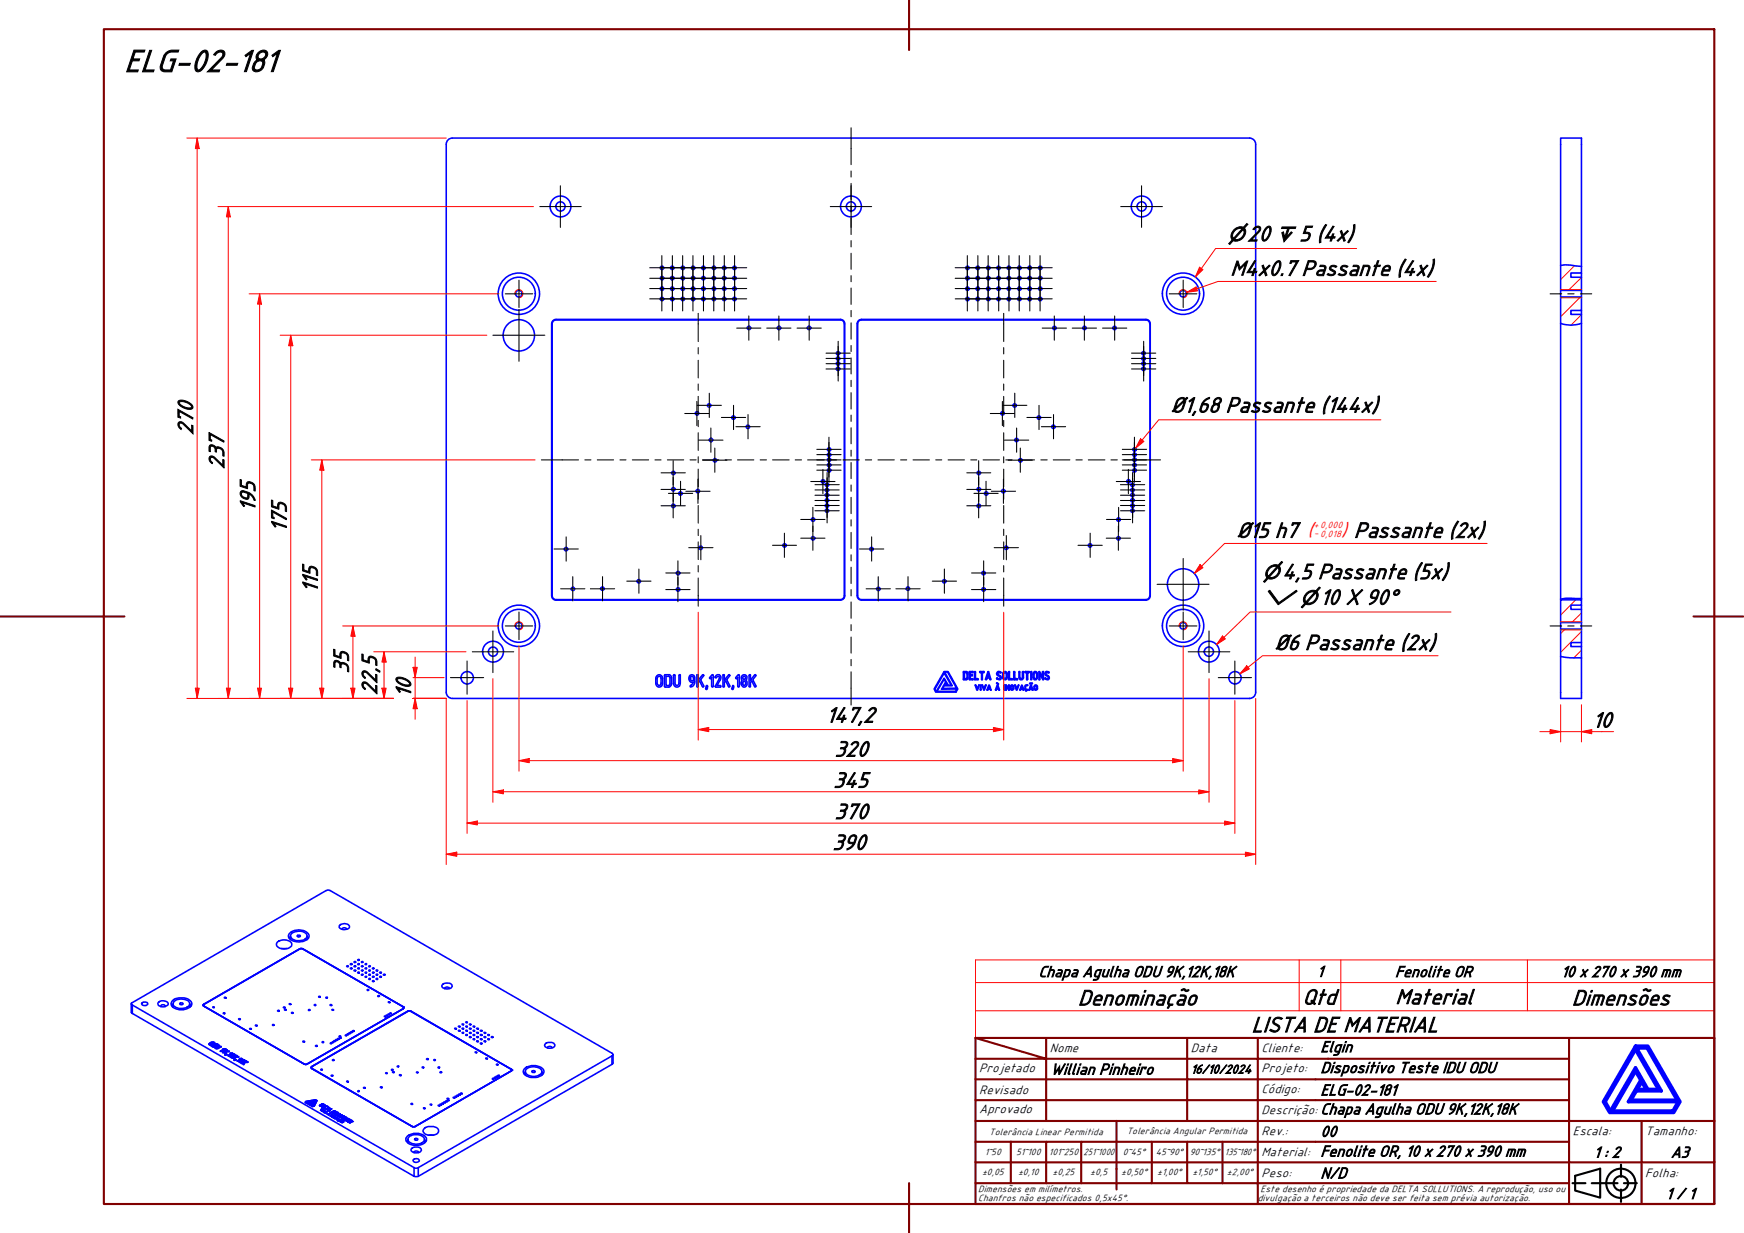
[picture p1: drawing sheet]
<svg xmlns="http://www.w3.org/2000/svg" width="420mm" height="297mm" viewBox="0 0 420 297" stroke-linecap="round" stroke-linejoin="round" font-family="sans-serif">
<defs><g id="words">
<text font-size="8.1" x="30" y="17.2">ELG-02-181</text>
<g font-size="5.6">
<text x="300.5" y="58">2</text>
<text x="303.2" y="58">0</text>
<text x="313" y="58">5 (4x)</text>
<text x="296.4" y="66.3">M4</text>
<text x="302.9" y="66.3">x0.7 Passante (4x)</text>
<text x="282.1" y="99.3">Ø1,68 Pas</text>
<text x="303.7" y="99.3">sante (144x)</text>
<text x="46.4" y="104.8" transform="rotate(-90 46.4 104.8)">270</text>
<text x="53.9" y="113" transform="rotate(-90 53.9 113)">237</text>
<text x="61.4" y="123.3" transform="rotate(-90 61.4 123.3)">195</text>
<text x="69" y="128.3" transform="rotate(-90 69 128.3)">175</text>
<text x="76.5" y="142.9" transform="rotate(-90 76.5 142.9)">115</text>
<text x="308.9" y="139.4">4,5 Passante (5x)</text>
<text x="318" y="145.6">10 X 90°</text>
<text x="307.1" y="156.5">Ø6 Passante (2x)</text>
<text x="83.9" y="162.3" transform="rotate(-90 83.9 162.3)">35</text>
<text x="90.7" y="167.4" transform="rotate(-90 90.7 167.4)">22,5</text>
<text x="98.9" y="168.1" transform="rotate(-90 98.9 168.1)">10</text>
<text x="199" y="174">147,2</text>
<text x="383.7" y="175.2">10</text>
<text x="201" y="182.2">320</text>
<text x="200.7" y="189.7">345</text>
<text x="201" y="197.2">370</text>
<text x="200.5" y="204.6">390</text>
<text x="259.7" y="242.1">Denominação</text>
<text x="313.8" y="241.9">Qtd</text>
<text x="336.2" y="241.9">Material</text>
<text x="378.7" y="242.1">Dimensões</text>
<text x="301.6" y="248.6">LISTA DE MATERIAL</text>
</g>
<g font-size="5.6" fill="#020000">
<text x="298" y="129.5">Ø1</text>
<text x="303" y="129.5">5 h7</text>
<text x="326.2" y="129.5">Passante (2x)</text>
</g>
<g font-size="4.9" fill="#f00">
<text x="315" y="129.2">(</text>
<text x="323.1" y="129.2">)</text>
</g>
<g font-size="4.8">
<text x="295.8" y="58">⌀</text>
<text x="307.4" y="58">↧</text>
<text x="304.2" y="139.4">⌀</text>
<text x="304.2" y="145.6">⌵ ⌀</text>
</g>
<g font-size="4">
<text x="250.2" y="235.3">Chapa Agulha ODU 9K,12K,18K</text>
<text x="317.3" y="235.3">1</text>
<text x="336.1" y="235.3">Fenolite OR</text>
<text x="376.1" y="235.3">10 x 270 x 390 mm</text>
<text x="318.1" y="253.4">Elgin</text>
<text x="253.1" y="258.8">Willian Pinheiro</text>
<text x="318.1" y="263.8">ELG-02-181</text>
<text x="318.1" y="258.4">Dispositivo Teste IDU ODU</text>
<text x="318.1" y="268.4">Chapa Agulha ODU 9K,12K,18K</text>
<text x="318.1" y="273.8">00</text>
<text x="318.1" y="278.6">Fenolite OR, 10 x 270 x 390 mm</text>
<text x="384" y="278.8">1 : 2</text>
<text x="402.5" y="278.8">A3</text>
<text x="318.1" y="283.8">N/D</text>
<text x="401.4" y="288.8">1 / 1</text>
</g>
<g font-size="3.2">
<text x="252.9" y="253.5">Nome</text>
<text x="286.9" y="253.5">Data</text>
<text x="303.9" y="253.5">Cliente:</text>
<text x="235.9" y="263.6">Revisado</text>
<text x="235.9" y="258.2">Projetado</text>
<text x="286.9" y="258.6">16/10/2024</text>
<text x="303.9" y="263.3">Código:</text>
<text x="303.9" y="258.2">Projeto:</text>
<text x="235.9" y="268.2">Aprovado</text>
<text x="303.9" y="268.5">Descrição:</text>
<text x="303.9" y="273.5">Rev.:</text>
<text x="378.9" y="273.5">Escala:</text>
<text x="396.4" y="273.5">Tamanho:</text>
<text x="303.9" y="278.6">Material:</text>
<text x="303.9" y="283.6">Peso:</text>
<text x="396.4" y="283.6">Folha:</text>
</g>
<g font-size="2.4" fill="#f00">
<text x="316.5" y="129.2">-0,018</text>
<text x="316.5" y="127.1">+0,000</text>
</g>
<g font-size="2.4">
<text x="238.3" y="273.4">Tolerância Linear Permitida</text>
<text x="271.5" y="273.2">Tolerância Angular Permitida</text>
<text x="237.3" y="278.3">1~50</text>
<text x="244.8" y="278.3">51~100</text>
<text x="252.7" y="278.3">101~250</text>
<text x="261" y="278.3">251~1000</text>
<text x="270.5" y="278.3">0~45°</text>
<text x="278.4" y="278.3">45~90°</text>
<text x="286.6" y="278.3">90~135°</text>
<text x="295.1" y="278.3">135~180°</text>
<text x="235.6" y="287.1">Dimensões em milímetros.</text>
<text x="236.6" y="283.1">±0,05</text>
<text x="245.3" y="283.1">±0,10</text>
<text x="253.6" y="283.1">±0,25</text>
<text x="262.6" y="283.1">±0,5</text>
<text x="270.1" y="283.1">±0,50°</text>
<text x="278.8" y="283.1">±1,00°</text>
<text x="287.3" y="283.1">±1,50°</text>
<text x="295.6" y="283.1">±2,00°</text>
<text x="303.7" y="287.1">Este desenho é propriedade da DELTA SOLLUTIONS. A reprodução, uso ou</text>
<text x="235.6" y="289.2">Chanfros não especificados 0,5x45°.</text>
<text x="303" y="289.2">divulgação a terceiros não deve ser feita sem prévia autorização.</text>
</g>
</g></defs>
<!-- layer: Hatch (ABNT) -->
<path d="M376.2 71.6l-.2 .3M379.3 64l-3.3 3.4M380.7 71.6l-4.7 4.7M381 66.9l-3.2 3.1M381 75.8l-2.5 2.5M377.1 151.6l-1.1 1M379.6 144.5l-3.6 3.7M381 156.6l-1.8 1.9M381 152.1l-5 5M381 147.7l-2.3 2.3" fill="none" stroke="#f00" stroke-width=".24"/>
<!-- layer: Visible (ABNT) -->
<path d="M248.3 165.1h.2l.3 1.2-.2-.3h-.4l-.3 .2zM248.3 165.3l.2 .5h-.3z" fill="none" stroke="#00f" stroke-width=".38"/>
<circle cx="247.9" cy="166.2" r=".19" fill="#00f"/>
<g fill="none" stroke="#00f" stroke-width=".38">
<path d="M132.9 78v65.5a1.05 1.05 0 0 0 1.1 1.1M133 78v65.5a.92 .92 0 0 0 1 .9M134 76.9a1.05 1.05 0 0 0-1.1 1.1M134 77.1a.92 .92 0 0 0-1 .9M134 76.9h68.5a1.05 1.05 0 0 1 1 1.1M134 77.1h68.5a.92 .92 0 0 1 .9 .9M203.4 78v65.5a.92 .92 0 0 1-.9 .9h-68.5M203.5 78v65.5a1.05 1.05 0 0 1-1 1.1h-68.5M206.5 78v65.5a1.05 1.05 0 0 0 1 1.1M206.6 78v65.5a.92 .92 0 0 0 .9 .9M207.5 76.9a1.05 1.05 0 0 0-1 1.1M207.5 77.1a.92 .92 0 0 0-.9 .9"/>
<path d="M207.6 77.1h68.5a.92 .92 0 0 1 .9 .9M207.6 76.9h68.5a1.05 1.05 0 0 1 1 1.1M277.1 78v65.5M277.1 78v65.5a1.05 1.05 0 0 1-1 1.1h-68.5M277 143.5a.92 .92 0 0 1-.9 .9h-68.5M158.2 162.8a.81 .81 0 0 1 1-.2 .81 .81 0 0 1 .4 .8v1.2a.83 .83 0 0 1-.8 .9 .83 .83 0 0 1-.8-.9v-1.2zM158.5 163.1l.5-.2 .3 .3v1.4a.48 .48 0 0 1-.5 .6 .48 .48 0 0 1-.5-.6v-1.2zM160.1 162.5h1a.76 .76 0 0 1 .7 .8l-.1 1.7-.3 .5h-1.1l-.2-.2zM160.5 162.9h.7l.2 .2v1.8l-.3 .2h-.6zM162.3 162.5h.3v.2v1.9a.48 .48 0 0 0 .5 .6 .48 .48 0 0 0 .5-.6v-2.1h.3v2.1a.83 .83 0 0 1-.8 .9 .83 .83 0 0 1-.9-.9zM166.2 162.7a.73 .73 0 0 1 .8-.1 .73 .73 0 0 1 .4 .7 1.71 1.71 0 0 1-1 2.2l-.2-.2 .8-.9a.99 .99 0 0 1-1-.6 .99 .99 0 0 1 .2-1.1zM166.4 163h.5l.2 1-.7-.1z"/>
<path d="M167.9 162.5h.3v1.4l1-1.3 .3-.1v.4l-.7 .9 .7 1.4v.3l-.3-.1-.7-1.4-.3 .4v1.1h-.3zM170.2 165.2l.1-.1a.71 .71 0 0 1-.1 1l-.2-.2zM171.5 162.6l.3-.1v.2v2.6l-.2 .2-.2-.2v-2.2l-.3 .4-.2-.2zM172.6 162.7a.73 .73 0 0 1 .9 .1 .73 .73 0 0 1 0 1l-.8 1.3h.8l.2 .4h-1.4l1.1-2.2-.3-.4-.8 .4v-.2zM174.2 162.5h.3v1.4l1-1.3 .3-.1v.4l-.7 .9 .7 1.4v.3l-.3-.1-.7-1.4-.3 .4v1.1h-.3zM176.5 165.2l.1-.1a.58 .58 0 0 1-.1 1l-.2-.2zM177.8 162.6l.3-.1v.2v2.6l-.2 .2-.2-.2v-2.2l-.3 .4-.2-.2zM178.8 162.7a.73 .73 0 0 1 1.1 .1 .73 .73 0 0 1-.2 1.1 1 1 0 0 1-.4 1.6l-.7-.5v-.5l.2-.6a.77 .77 0 0 1 0-1.2zM179.1 164.1a.55 .55 0 0 1 .6 .5 .55 .55 0 0 1-.4 .5 .66 .66 0 0 1-.2-1zM180.5 162.5h.3v1.4l1-1.3 .3-.1v.4l-.7 .9 .7 1.4-.2 .3-.8-1.5-.3 .4v1.1l-.3-.2zM227.5 162.2l1.7 2.9h-.7l-1-1.7-1.9 3.2-.4-.6zM227.5 163.6l.3 .7-1 1.7h3.8l-.3 .5h-4.6z"/>
<path d="M227.5 161.8h.9l2.4 4.2-.5 .7h-4.9l-.4-.7zM227.6 161.9h.7l2.1 3.9h-3.3l.4-.6h1.9zM227.9 164.5l.4 .6h-.7zM232.1 161.8h.8l.3 .3v1.3l-.3 .4h-.8zM232.3 162l.6 .1v1.3l-.6 .1zM233.6 161.8h.8l-.1 .2h-.6v.5h.6v.3h-.6v.7h.6l.1 .3-.9-.2zM234.8 161.8l.2 .1v1.6h.6v.3l-.8-.2zM236 161.8h1.1v.2h-.4v1.8h-.2v-1.8h-.5zM238 161.8h.2l.5 2h-.2l-.1-.5h-.6l-.2 .5-.2-.2zM238.1 162.2l.2 .9h-.4zM241.9 161.8a.54 .54 0 0 1 .7 .6v.8a.54 .54 0 0 1-.5 .6 .54 .54 0 0 1-.5-.6v-1zM241.9 162.1h.4l.1 1.1a.32 .32 0 0 1-.3 .3 .32 .32 0 0 1-.3-.3z"/>
<path d="M243 161.8h.2v1.7h.6l.1 .3-.9-.2zM245.5 161.8h.2v1.4a.32 .32 0 0 0 .3 .3 .32 .32 0 0 0 .3-.3l.1-1.4h.2v1.4a.54 .54 0 0 1-.6 .6 .54 .54 0 0 1-.5-.6z"/>
<circle cx="179.3" cy="163.3" r=".37"/>
</g>
<circle cx="237.4" cy="163.6" r=".19" fill="#00f"/>
<path d="M236.2 165.1l.1-.1v1.3zM240.3 161.9l.6-.1 .3 .2-.8 .1-.1 .2 .7 .5a.51 .51 0 0 1 .1 .7 .51 .51 0 0 1-.6 .2l-.3-.1v-.2a.5 .5 0 0 0 .8-.3l-.7-.4a.5 .5 0 0 1 0-.8zM244.2 161.8l.3 .1v1.6h.5l.1 .3h-.9zM247 161.8l1 .1-.4 .1-.1 1.8h-.2v-1.8h-.3zM248.3 161.8h.2v2h-.2zM251.8 161.9l.7-.1 .2 .2v.1l-.5-.1-.2 .3 .5 .5a.5 .5 0 0 1 .3 .6 .5 .5 0 0 1-.5 .4l-.6-.4 .1-.1 .4 .2 .3-.1v-.4l-.5-.3a.56 .56 0 0 1-.2-.8z" fill="none" stroke="#00f" stroke-width=".38"/>
<circle cx="237.8" cy="166.2" r=".19" fill="#00f"/>
<path d="M238.2 165.1h.2l.3 1.2-.2-.3h-.4l-.1 .2h-.2zM238.3 165.3l.1 .5h-.3zM249.2 162.1h.4l.1 1.1a.32 .32 0 0 1-.3 .3 .32 .32 0 0 1-.3-.3zM249.2 161.8a.6 .6 0 0 1 .8 .6v.8a.57 .57 0 0 1-.6 .6 .57 .57 0 0 1-.5-.6 1.43 1.43 0 0 1 .3-1.4z" fill="none" stroke="#00f" stroke-width=".38"/>
<circle cx="239.8" cy="166.2" r=".19" fill="#00f"/>
<path d="M234.9 165l.2 .1 .4 .9 .4-1-.4 1.3zM236.6 165l.4 1 .4-.9 .2-.1-.6 1.3zM240.1 164.6l.4 .2zM240.2 165.1h.2l.3 1.2-.2-.3h-.4l-.1 .2h-.2zM240.3 165.3l.2 .5h-.3zM242.3 165l.7 .9v-.8l.1-.1v1.3l-.7-1v.9h-.1zM250.3 161.8h.2l.6 1.4v-1.3l.3-.1v2l-.2-.1-.7-1.4v1.5h-.2z" fill="none" stroke="#00f" stroke-width=".38"/>
<circle cx="245.7" cy="166.2" r=".19" fill="#00f"/>
<g fill="none" stroke="#00f" stroke-width=".38">
<path d="M107.5 34.8v132a1.49 1.49 0 0 0 1.5 1.5h192.1a1.49 1.49 0 0 0 1.4-1.5v-132M107.5 34.8a1.49 1.49 0 0 1 1.5-1.5h192a1.49 1.49 0 0 1 1.5 1.5M376 63.9v6.1h5v-3.2h-2.5v-1h2.5v-1.6M376 77.9v-6.3h5v3.2h-2.5v.9h2.5v2.2M376 63.9a8.4 8.4 0 0 1 3.6 .2l1.4 .1M376 77.9a7.3 7.3 0 0 0 5 0M376 63.9v-30.6h5v30.9M376 70v1.6M376 77.9v66.6M381 65.8v1M381 70v1.6M381 74.8v.9"/>
<path d="M381 77.9v66.6M376 151.6h5v3.2h-2.5v1h2.5v2.7M376 144.5h5v1.3h-2.5v1h2.5v3.2h-5zM376 158.2l2.3 .3h2.7M376 150v18.3h5v-9.8M381 144.2l-3.7-.1-1.3 .2M381 145.8v1M381 150v1.6M381 154.8v1M241.9 165.1l.2-.1-.1 1.3zM243.6 165.2l.2-.1 .2 .3v.5l-.2 .2-.2-.2zM243.6 165h.4l.2 .3v.6a.41 .41 0 0 1-.4 .4 .41 .41 0 0 1-.4-.4v-.6z"/>
<path d="M244.5 165l.2 .1 .3 .9 .4-1-.4 1.3zM246.1 165.1l.6 1.1-.1 .1-.2-.3h-.5l-.1 .3-.1-.1zM246.2 165.3l.2 .5h-.4zM247 165.1h.6l-.5 .2v.7l.5 .2-.4 .3-.2-.6zM248.1 164.6h.6l-.2 .2h-.4zM249.4 165h.3l.2 .3v.6a.41 .41 0 0 1-.4 .4 .41 .41 0 0 1-.4-.4v-.5zM249.4 165.2l.2-.1 .2 .3v.5l-.2 .2-.3-.2zM82 270.2h.1M82.2 270l-.3 .1h.1M82.3 269.9l-.6 .2"/>
<circle cx="135" cy="49.7" r="1.11"/>
<circle cx="135" cy="49.7" r="2.51"/>
<circle cx="205" cy="49.7" r="1.11"/>
<circle cx="205" cy="49.7" r="2.51"/>
<circle cx="275.1" cy="49.7" r="1.11"/>
<circle cx="275.1" cy="49.7" r="2.51"/>
<circle cx="125" cy="70.8" r="4"/>
<circle cx="125" cy="70.8" r=".79"/>
<circle cx="125" cy="70.8" r="5"/>
<circle cx="159.5" cy="69.6" r=".41"/>
<circle cx="159.5" cy="72" r=".41"/>
<circle cx="159.5" cy="67" r=".41"/>
<circle cx="159.5" cy="64.5" r=".41"/>
<circle cx="162" cy="67" r=".41"/>
<circle cx="162" cy="64.5" r=".41"/>
<circle cx="162" cy="72" r=".41"/>
<circle cx="162" cy="69.6" r=".41"/>
<circle cx="164.5" cy="72" r=".41"/>
<circle cx="164.5" cy="67" r=".41"/>
<circle cx="164.5" cy="64.5" r=".41"/>
<circle cx="164.5" cy="69.6" r=".41"/>
<circle cx="167" cy="67" r=".41"/>
<circle cx="167" cy="64.5" r=".41"/>
<circle cx="167" cy="72" r=".41"/>
<circle cx="167" cy="69.6" r=".41"/>
<circle cx="169.4" cy="64.5" r=".41"/>
<circle cx="169.4" cy="69.6" r=".41"/>
<circle cx="169.4" cy="72" r=".41"/>
<circle cx="169.4" cy="67" r=".41"/>
<circle cx="172" cy="69.6" r=".41"/>
<circle cx="172" cy="72" r=".41"/>
<circle cx="172" cy="67" r=".41"/>
<circle cx="172" cy="64.5" r=".41"/>
<circle cx="174.5" cy="69.6" r=".41"/>
<circle cx="174.5" cy="67" r=".41"/>
<circle cx="174.5" cy="64.5" r=".41"/>
<circle cx="174.5" cy="72" r=".41"/>
<circle cx="176.9" cy="69.6" r=".41"/>
<circle cx="176.9" cy="72" r=".41"/>
<circle cx="176.9" cy="64.5" r=".41"/>
<circle cx="176.9" cy="67" r=".41"/>
<circle cx="180.4" cy="79" r=".41"/>
<circle cx="187.7" cy="79" r=".41"/>
<circle cx="194.9" cy="79" r=".41"/>
<circle cx="233.1" cy="69.6" r=".41"/>
<circle cx="233.1" cy="67" r=".41"/>
<circle cx="233.1" cy="72" r=".41"/>
<circle cx="233.1" cy="64.5" r=".41"/>
<circle cx="235.6" cy="69.6" r=".41"/>
<circle cx="235.6" cy="72" r=".41"/>
<circle cx="235.6" cy="64.5" r=".41"/>
<circle cx="235.6" cy="67" r=".41"/>
<circle cx="238.1" cy="64.5" r=".41"/>
<circle cx="238.1" cy="69.6" r=".41"/>
<circle cx="238.1" cy="67" r=".41"/>
<circle cx="238.1" cy="72" r=".41"/>
<circle cx="240.6" cy="67" r=".41"/>
<circle cx="240.6" cy="64.5" r=".41"/>
<circle cx="240.6" cy="72" r=".41"/>
<circle cx="240.6" cy="69.6" r=".41"/>
<circle cx="243" cy="67" r=".41"/>
<circle cx="243" cy="64.5" r=".41"/>
<circle cx="243" cy="69.6" r=".41"/>
<circle cx="243" cy="72" r=".41"/>
<circle cx="245.6" cy="69.6" r=".41"/>
<circle cx="245.6" cy="67" r=".41"/>
<circle cx="245.6" cy="72" r=".41"/>
<circle cx="245.6" cy="64.5" r=".41"/>
<circle cx="248.1" cy="67" r=".41"/>
<circle cx="248.1" cy="64.5" r=".41"/>
<circle cx="248.1" cy="72" r=".41"/>
<circle cx="248.1" cy="69.6" r=".41"/>
<circle cx="250.6" cy="69.6" r=".41"/>
<circle cx="250.6" cy="67" r=".41"/>
<circle cx="250.6" cy="72" r=".41"/>
<circle cx="250.6" cy="64.5" r=".41"/>
<circle cx="254" cy="79" r=".41"/>
<circle cx="261.3" cy="79" r=".41"/>
<circle cx="268.5" cy="79" r=".41"/>
<circle cx="285" cy="70.8" r="4"/>
<circle cx="285" cy="70.8" r=".79"/>
<circle cx="285" cy="70.8" r="5"/>
<circle cx="125" cy="80.8" r="3.8"/>
<circle cx="167.9" cy="99.6" r=".41"/>
<circle cx="170.8" cy="97.7" r=".41"/>
<circle cx="201.9" cy="87.6" r=".41"/>
<circle cx="201.9" cy="86.4" r=".41"/>
<circle cx="201.9" cy="88.9" r=".41"/>
<circle cx="201.9" cy="85.1" r=".41"/>
<circle cx="241.5" cy="99.6" r=".41"/>
<circle cx="244.4" cy="97.7" r=".41"/>
<circle cx="275.5" cy="88.9" r=".41"/>
<circle cx="275.5" cy="85.1" r=".41"/>
<circle cx="275.5" cy="86.4" r=".41"/>
<circle cx="275.5" cy="87.6" r=".41"/>
<circle cx="162.2" cy="113.9" r=".41"/>
<circle cx="162.2" cy="117.9" r=".41"/>
<circle cx="163.9" cy="118.9" r=".41"/>
<circle cx="168.1" cy="118.3" r=".41"/>
<circle cx="171.3" cy="106" r=".41"/>
<circle cx="172.2" cy="110.9" r=".41"/>
<circle cx="176.7" cy="100.6" r=".41"/>
<circle cx="180.2" cy="102.8" r=".41"/>
<circle cx="198.3" cy="116" r=".41"/>
<circle cx="199.2" cy="118.1" r=".41"/>
<circle cx="199.2" cy="119.3" r=".41"/>
<circle cx="199.2" cy="116.8" r=".41"/>
<circle cx="199.7" cy="112" r=".41"/>
<circle cx="199.7" cy="110.8" r=".41"/>
<circle cx="199.7" cy="109.6" r=".41"/>
<circle cx="199.7" cy="108.3" r=".41"/>
<circle cx="199.7" cy="113.3" r=".41"/>
<circle cx="235.8" cy="117.9" r=".41"/>
<circle cx="235.8" cy="113.9" r=".41"/>
<circle cx="237.6" cy="118.9" r=".41"/>
<circle cx="241.7" cy="118.3" r=".41"/>
<circle cx="244.9" cy="106" r=".41"/>
<circle cx="245.8" cy="110.9" r=".41"/>
<circle cx="250.3" cy="100.6" r=".41"/>
<circle cx="253.8" cy="102.8" r=".41"/>
<circle cx="271.9" cy="116" r=".41"/>
<circle cx="272.8" cy="116.8" r=".41"/>
<circle cx="272.8" cy="119.3" r=".41"/>
<circle cx="272.8" cy="118.1" r=".41"/>
<circle cx="273.3" cy="113.3" r=".41"/>
<circle cx="273.3" cy="108.3" r=".41"/>
<circle cx="273.3" cy="112" r=".41"/>
<circle cx="273.3" cy="109.6" r=".41"/>
<circle cx="273.3" cy="110.8" r=".41"/>
<circle cx="136.4" cy="132.3" r=".41"/>
<circle cx="162.2" cy="121.9" r=".41"/>
<circle cx="163.4" cy="138.1" r=".41"/>
<circle cx="168.8" cy="132" r=".41"/>
<circle cx="189" cy="131.4" r=".41"/>
<circle cx="195.9" cy="125.2" r=".41"/>
<circle cx="195.9" cy="129.7" r=".41"/>
<circle cx="199.2" cy="120.5" r=".41"/>
<circle cx="199.2" cy="123" r=".41"/>
<circle cx="199.2" cy="121.8" r=".41"/>
<circle cx="210" cy="132.3" r=".41"/>
<circle cx="235.8" cy="121.9" r=".41"/>
<circle cx="237" cy="138.1" r=".41"/>
<circle cx="242.4" cy="132" r=".41"/>
<circle cx="262.6" cy="131.4" r=".41"/>
<circle cx="269.5" cy="129.7" r=".41"/>
<circle cx="269.5" cy="125.2" r=".41"/>
<circle cx="272.8" cy="123" r=".41"/>
<circle cx="272.8" cy="120.5" r=".41"/>
<circle cx="272.8" cy="121.8" r=".41"/>
<circle cx="118.8" cy="157" r="1.11"/>
<circle cx="118.8" cy="157" r="2.51"/>
<circle cx="125" cy="150.8" r="4"/>
<circle cx="125" cy="150.8" r=".79"/>
<circle cx="125" cy="150.8" r="5"/>
<circle cx="138" cy="141.9" r=".41"/>
<circle cx="145.1" cy="141.8" r=".41"/>
<circle cx="153.9" cy="140" r=".41"/>
<circle cx="163.4" cy="142" r=".41"/>
<circle cx="211.6" cy="141.9" r=".41"/>
<circle cx="218.7" cy="141.8" r=".41"/>
<circle cx="227.5" cy="140" r=".41"/>
<circle cx="237" cy="142" r=".41"/>
<circle cx="285" cy="150.8" r="4"/>
<circle cx="285" cy="150.8" r=".79"/>
<circle cx="285" cy="140.8" r="3.8"/>
<circle cx="285" cy="150.8" r="5"/>
<circle cx="291.2" cy="157" r="1.11"/>
<circle cx="291.2" cy="157" r="2.51"/>
<circle cx="112.6" cy="163.3" r="1.49"/>
<circle cx="297.5" cy="163.3" r="1.49"/>
</g>
<!-- layer: Visible Narrow (ABNT) -->
<path d="M124 70.9a.98 .98 0 0 1 .8-1.1 .98 .98 0 0 1 1.2 .8 .98 .98 0 0 1-.8 1.1M284.1 70.9a.98 .98 0 0 1 .7-1.1 .98 .98 0 0 1 1.2 .8 .98 .98 0 0 1-.8 1.1M376 69.8h5M376 71.7h5M124 150.9a.98 .98 0 0 1 .8-1.1 .98 .98 0 0 1 1.2 .8 .98 .98 0 0 1-.8 1.1M284.1 150.9a.98 .98 0 0 1 .7-1.1 .98 .98 0 0 1 1.2 .8 .98 .98 0 0 1-.8 1.1M376 151.8h5M376 149.8h5" fill="none" stroke="#f00" stroke-width=".24"/>
<!-- layer: Visible (ABNT) -->
<circle cx="81.9" cy="270.1" r=".19" fill="#00f"/>
<path d="M81.7 270.1l.6-.2-.3 .3M82.2 270l-.2 .1" fill="none" stroke="#00f" stroke-width=".38"/>
<circle cx="82" cy="270.2" r=".19" fill="#00f"/>
<path d="M81.7 270.1h.3M82 270.2h.1M82.2 270l-.3 .1" fill="none" stroke="#00f" stroke-width=".38"/>
<circle cx="81.7" cy="270.1" r=".19" fill="#00f"/>
<path d="M52.3 251.6v.3l-.8 .4-.6-.3M81.7 270.1h.1" fill="none" stroke="#00f" stroke-width=".38"/>
<circle cx="52.3" cy="251.6" r=".19" fill="#00f"/>
<path d="M51.2 252l.2 .1M51.4 252.1h.2h-.2M51.9 251.4h.1M51.9 251.5l-.7 .5 .2 .1M52 251.4l.3 .2zM52.3 251.6l.1 .1" fill="none" stroke="#00f" stroke-width=".38"/>
<circle cx="51.9" cy="251.4" r=".19" fill="#00f"/>
<path d="M50.9 252l1-.6zM50.9 252h.1M51.9 251.4h.1M51.9 251.5l.2 .3" fill="none" stroke="#00f" stroke-width=".38"/>
<circle cx="52.1" cy="251.8" r=".19" fill="#00f"/>
<path d="M51 251.2l-.5 .4M51.4 251.3l-.6 .4-.3-.1M51.6 252.1l.5-.3-.5 .3M51.6 251.3l-.5-.2-.8 .5M52.2 251.8h-.1" fill="none" stroke="#00f" stroke-width=".38"/>
<circle cx="50.5" cy="251.6" r=".19" fill="#00f"/>
<path d="M50.5 251.6h.4" fill="none" stroke="#00f" stroke-width=".38"/>
<circle cx="50.9" cy="251.6" r=".19" fill="#00f"/>
<path d="M50.5 251.4l-.2 .2 .2 .2h.4l.5-.4" fill="none" stroke="#00f" stroke-width=".38"/>
<circle cx="50.5" cy="251.4" r=".19" fill="#00f"/>
<path d="M51 251.2h.4l-.1 .2M51.3 251.4l-.4 .2M51.5 251.1h-.5l-.5 .3" fill="none" stroke="#00f" stroke-width=".38"/>
<circle cx="51.5" cy="251.1" r=".19" fill="#00f"/>
<path d="M51.5 251.1l.1 .2-.2 .1M52.1 252.3l-.1 .2" fill="none" stroke="#00f" stroke-width=".38"/>
<circle cx="52.1" cy="252.5" r=".19" fill="#00f"/>
<path d="M52.6 251.8h.2M52.6 251.8l-.7 .5 .7-.4M52.6 251.8v.1M52.8 251.8l-.7 .5M52.8 251.8l-.2 .1M53.1 252.1h.1M53.2 252.1l-.8 .6-.5-.1-.1-.2 .1-.1-.1 .2M53.2 252.1h.1" fill="none" stroke="#00f" stroke-width=".38"/>
<circle cx="53.1" cy="252.1" r=".19" fill="#00f"/>
<g fill="none" stroke="#00f" stroke-width=".38">
<path d="M52.1 252.5h.4zM52.5 252.5l.6-.4zM53.1 252.1h.1M54.5 254l-.3 .1M75 257.2l.1 .2M75.1 257l-.2 .2M75.1 257l-.2 .2 .2 .2 24.2 14M75.1 257.4l24.2 14M75.1 257.4l-.1-.1 .1-.3 23.2-13.4h.5l24.4 14M98.2 243.6h.8l24.2 14M98.2 243.6l-23.1 13.4M98.2 243.6h.8"/>
<path d="M123.2 257.6l.2 .2M123.2 258l-23.2 13.4M123.2 257.6l.1 .2-.1 .2M123.2 257.6l.2 .2-.2 .2M123.3 257.8l-.1 .2M99.3 271.4h.7"/>
</g>
<circle cx="54.2" cy="254.1" r=".19" fill="#00f"/>
<path d="M54.5 254l-.3 .2" fill="none" stroke="#00f" stroke-width=".38"/>
<circle cx="54.2" cy="254.1" r=".19" fill="#00f"/>
<g fill="none" stroke="#00f" stroke-width=".38">
<path d="M54.5 254h.1h-.1M54.7 254l-.5 .2M55.3 254.4h.1M55.2 254.5l.4 .2 .2-.1M55.3 254.4l1-.2zM55.8 254.7l-.3-.2 .3 .2M56.1 254h.4M56.5 254l.1 .2-.2 .2-.9 .1M56.5 254l.1 .2M73.7 265.5l1.7-.2-.2 .6M73.7 265.4l2.3-.4 .4 .2-.7 1.3-.5 .1-1.7-1zM73.7 265.6l1.6 1 .3-.1"/>
<path d="M73.7 265.6l1.6 1M73.7 265.6l1.7-.2-.1 .2M74.3 265.7l1.3 .8h-.3M74.9 265.7l.2 .1 .1-.2-.1 .2zM75.2 265.6l-.3 .1M75.3 265.5l-1 .2M75.4 265.4l-.1 .2-1 .1M75.4 265.4l-1.7 .1 2.2-.5-.5 1-.2-.1M75.9 265l-.5 1-.2-.1M76.3 265.2l-.3-.2-.5 1.1-.7-.4h-.3l1.2 .7 .6-1.2-.6 1.2-1.2-.7M76.4 265.2l-.4-.2-2.3 .4-.2 .2"/>
</g>
<circle cx="56.1" cy="254" r=".19" fill="#00f"/>
<path d="M56.1 254h.1M56 254h.1M56 254l.4 .1-.1 .1M56.1 254h.4" fill="none" stroke="#00f" stroke-width=".38"/>
<circle cx="56.3" cy="254.2" r=".19" fill="#00f"/>
<path d="M72.9 228.6h-.6l-23.2 13.4M49 242.2l.1 .2M49.1 242l23.1-13.4 .6-.1 24.4 14.1M49.1 242l-.2 .2M49.1 242h-.1l.1 .4M49.1 242.4l24.2 13.9M56.3 254.2v.1M56.4 254.2h-.1M97.2 243l-23.2 13.3-.3 .2-.4-.2M97.2 242.6l.1 .2M97.2 242.6l.1 .1-.1 .3M97.3 242.8l-.1 .2" fill="none" stroke="#00f" stroke-width=".38"/>
<circle cx="97.2" cy="242.6" r=".19" fill="#00f"/>
<path d="M72.9 228.6l24.3 14M49.1 241.9l-.1 .4 24.3 14M49.1 242l23.1-13.4 .6-.1 24.4 14.1M56.7 255.3l-.2 .1M97.2 243l-23.2 13.3-.3 .2-.4-.2M97.2 242.6l.1 .1-.1 .3M97.2 243l-23.2 13.3h-.7" fill="none" stroke="#00f" stroke-width=".38"/>
<circle cx="56.5" cy="255.4" r=".19" fill="#00f"/>
<g fill="none" stroke="#00f" stroke-width=".38">
<path d="M53.7 253.2l-.6 .1M53.7 253h.1M53.8 253l.1 .1M53.9 252.8l-.1 .2M54.2 252.9l-.3 .2M54.3 252.7l-.1 .3M54.4 252.8l-.6-.1-.3 .3M56.5 255.4h.1M56.7 255.3l-.2 .1M56.7 255.3h.1M56.8 255.3l-.3 .1M56.8 255.3h.1"/>
<path d="M56.8 255.3h-.1"/>
</g>
<circle cx="54.3" cy="252.7" r=".19" fill="#00f"/>
<path d="M54.2 253a.88 .88 0 0 1-1.1 .2" fill="none" stroke="#00f" stroke-width=".38"/>
<circle cx="53.1" cy="253.2" r=".19" fill="#00f"/>
<path d="M53.1 253.2h.1" fill="none" stroke="#00f" stroke-width=".38"/>
<circle cx="53.2" cy="253.2" r=".19" fill="#00f"/>
<path d="M53.7 252.8l-.2 .2 .2 .2h-.5M53.8 252.8h-.1M53.8 252.7h.5M53.9 252.8h.3l-.3 .3M58.7 255.3l.1 .2-.4 .2" fill="none" stroke="#00f" stroke-width=".38"/>
<circle cx="58.7" cy="255.3" r=".19" fill="#00f"/>
<path d="M58.2 255.3h.4l.2 .1" fill="none" stroke="#00f" stroke-width=".38"/>
<circle cx="58.2" cy="255.3" r=".19" fill="#00f"/>
<path d="M58.7 255.3h-.3l-.3 .2" fill="none" stroke="#00f" stroke-width=".38"/>
<circle cx="58.1" cy="255.5" r=".19" fill="#00f"/>
<path d="M58.1 255.5l-.3 .1M58.2 255.3l-.1 .1" fill="none" stroke="#00f" stroke-width=".38"/>
<circle cx="57.8" cy="255.6" r=".19" fill="#00f"/>
<path d="M57.8 255.8h.2M58.1 255.5l-.3 .1" fill="none" stroke="#00f" stroke-width=".38"/>
<circle cx="57.8" cy="255.8" r=".19" fill="#00f"/>
<path d="M57.8 255.8h.2M58 255.8h.2zM58.2 255.6v.1M58.3 255.5l.2 .1z" fill="none" stroke="#00f" stroke-width=".38"/>
<circle cx="58.5" cy="255.5" r=".19" fill="#00f"/>
<path d="M57.8 255.6h.1M57.7 255.6l-.1 .1a.44 .44 0 0 0 .4 .3 .44 .44 0 0 0 .4-.4M57.7 255.6l-.1 .2M58.6 255.4h.1" fill="none" stroke="#00f" stroke-width=".38"/>
<circle cx="58.4" cy="255.7" r=".19" fill="#00f"/>
<path d="M54.4 253.3h.7M54.6 253l-.9 .6 .7-.2-.2 .5 .2-.5M54.6 253h.1M54.6 253l-.9 .6M54.7 253l-.3 .4 .8-.1M54.7 253h-.1M54.7 253h.1M55.1 253.2l.1 .1M55.2 253.3l-.6 .1-.4 .5v-.1M58.2 255.6h-.2l-.2 .2M58.6 255.4h-.2l-.1 .2M77.9 266.1l.1 .1-.5 .3-.5-.1" fill="none" stroke="#00f" stroke-width=".38"/>
<circle cx="77.9" cy="266.1" r=".19" fill="#00f"/>
<path d="M77.7 266l-.5 .3 .1 .1-.1-.1M77.9 266.1l.1 .1" fill="none" stroke="#00f" stroke-width=".38"/>
<circle cx="77.3" cy="266.4" r=".19" fill="#00f"/>
<g fill="none" stroke="#00f" stroke-width=".38">
<path d="M54.9 254.3l.9-.5-.8 .5M55.5 253.8h.6M55.5 253.8h.6l-1 .6-.1-.2M55.5 253.8h.3M55.5 253.7v.1M77 266.4h.1M77.5 266.4h-.2h.2M77.5 266.4h.1M77.6 265.9h.1M77.6 266h.1M77.6 265.9l-.6 .4 .6-.3M77.6 265.9v.1"/>
<path d="M77.7 266l.1 .2M77.7 265.9l.2 .2zM77.8 266.2l-.3 .2M77.9 266.2l-.4 .2M78 266.4l.2-.1 .3 .1-.3-.2 .3 .2M78 266.6l.2-.1-.2-.1 .2 .2M78.1 266.2h.1"/>
</g>
<circle cx="78.1" cy="266.2" r=".19" fill="#00f"/>
<path d="M56.6 254.6h.9l-.7 .1-.4 .4M56.6 254.7l-.2 .4M56.8 254.3h.2M56.8 254.3l-.9 .6M56.8 254.3l-.9 .6 .7-.2-.2 .4M57 254.3h.1M77.5 266.6l.4 .1M77.5 266.6l.6-.4zM77.5 266.6h.1M77.7 266.6l.2 .1zM78 266.6h-.3M78.1 266.2h.1" fill="none" stroke="#00f" stroke-width=".38"/>
<circle cx="57" cy="254.3" r=".19" fill="#00f"/>
<path d="M57 254.3l-.4 .3h.9M79 266.7h.1M79.4 266.9l-.3-.2 .3 .2-.9 .4" fill="none" stroke="#00f" stroke-width=".38"/>
<circle cx="79" cy="266.7" r=".19" fill="#00f"/>
<path d="M57.7 255l.3 .1-.8 .5 1-.5M57.8 255.1h.5M57.8 255l.4 .1M58 255.1l-.9 .5M58.2 255v.1M78.5 267.3h.1M79 266.7l.1 .2-.6 .3 .6-.3M79.1 266.7l-.1 .1M81.2 268v.2" fill="none" stroke="#00f" stroke-width=".38"/>
<circle cx="81.2" cy="268" r=".19" fill="#00f"/>
<path d="M80.6 268.3h.2M80.8 268l.2-.1 .3 .2M80.8 268l-.3 .1 .3-.1M80.8 268h.1M80.8 268.3l.3-.2zM80.9 268l.3 .1M81.2 268.2l-.4 .2h-.3l-.1-.1 .1-.2-.1 .2M81.2 268h-.4" fill="none" stroke="#00f" stroke-width=".38"/>
<circle cx="80.6" cy="268.3" r=".19" fill="#00f"/>
<path d="M58.2 256.1l.1 .1 .6-.2-.3 .4M58.8 255.9l.9-.1-.6 .2-.4 .5-.1-.1M58.9 256l-.3 .4M59.1 255.6h.1M59.1 255.6l-1 .5M59.1 255.6l-.9 .5M80.5 268.3h.1M80.9 268l-.4 .3h.3" fill="none" stroke="#00f" stroke-width=".38"/>
<circle cx="59.2" cy="255.6" r=".19" fill="#00f"/>
<path d="M59.2 255.6l-.4 .3h.9M80.8 268.5v.1M81.1 268.7h.1l-.2-.2 .2 .2M81.5 268.1h.1M81.5 268.2h.1M81.5 268.1l-.7 .4 .7-.3M81.5 268.1v.1M81.5 268.1l.1 .1M81.5 268.2l-.5 .3" fill="none" stroke="#00f" stroke-width=".38"/>
<circle cx="80.8" cy="268.5" r=".19" fill="#00f"/>
<path d="M80.8 268.6l.3 .1" fill="none" stroke="#00f" stroke-width=".38"/>
<circle cx="78.7" cy="266.5" r=".19" fill="#00f"/>
<path d="M77.9 266.9l.3 .2M78.1 266.9l.2 .1M78.5 266.5h.2M78.5 266.5l-.6 .4" fill="none" stroke="#00f" stroke-width=".38"/>
<circle cx="78.7" cy="266.5" r=".19" fill="#00f"/>
<path d="M78.7 266.5l-.6 .4 .2 .1-.1 .1M81.9 269l-.1 .1M82.4 268.7h.1M82.4 268.7l-.5 .3 .5-.3M82.4 268.7l-.5 .4M82.7 268.8l-.5 .4-.4-.2 .1-.1" fill="none" stroke="#00f" stroke-width=".38"/>
<circle cx="82.7" cy="268.8" r=".19" fill="#00f"/>
<path d="M79.6 267.3l-.2 .1h-.2M82 269.1h.2M82 269.2h.2M82.2 269.1l.5-.3zM82.7 268.8h.1" fill="none" stroke="#00f" stroke-width=".38"/>
<circle cx="79.2" cy="267.6" r=".19" fill="#00f"/>
<path d="M79.4 267.5l-.2 .1M79.6 267.3l-.2 .1h-.2M79.7 267.1l.1 .1M79.7 267.1l-.8 .3" fill="none" stroke="#00f" stroke-width=".38"/>
<circle cx="79.8" cy="267.1" r=".19" fill="#00f"/>
<path d="M79.8 267.1l-.6 .5" fill="none" stroke="#00f" stroke-width=".38"/>
<circle cx="79.2" cy="267.6" r=".19" fill="#00f"/>
<path d="M78.9 267.4l.5 .1-.2 .1M79.6 267.3l-.4 .1M80.4 267.8l.1 .2M82.7 269.7h.1M83.4 269.2v.1M83.4 269.3h.1M83.4 269.2l-.7 .4 .7-.3M83.4 269.3l-.7 .4" fill="none" stroke="#00f" stroke-width=".38"/>
<circle cx="80.8" cy="267.8" r=".19" fill="#00f"/>
<g fill="none" stroke="#00f" stroke-width=".38">
<path d="M79.9 267.9h.1M79.9 267.9v.1M80 267.9l.1 .2M80 267.9v.1M80.1 268.1h.2M80.1 268h.2M80.3 267.8l.2-.2 .3 .2M80.3 268v.1M80.3 267.6v.4M80.3 267.6h.3M80.3 267.6v.1M80.4 267.8h.4"/>
<path d="M80.4 267.8l.1 .2a.31 .31 0 0 1-.3 .1 .31 .31 0 0 1-.3-.1M80.6 267.6l.2 .2M80.6 267.6v.1M84.8 270l-.4 .1"/>
</g>
<circle cx="84.4" cy="270.1" r=".19" fill="#00f"/>
<path d="M84.2 270.4h.2M84.3 270.1l.1 .3M84.5 270.4h-.1M84.8 270l-.4 .1" fill="none" stroke="#00f" stroke-width=".38"/>
<circle cx="84.2" cy="270.4" r=".19" fill="#00f"/>
<path d="M84 270.2h.1M84 270.3h.1M84 270.2v.1M84 270.3a.23 .23 0 0 0 .3 .2 .23 .23 0 0 0 .2-.3l.1 .2M84.1 270.2v.2zM84.2 270.4h.1M84.2 270.4h.2M84.5 270.1v.1" fill="none" stroke="#00f" stroke-width=".38"/>
<circle cx="84.5" cy="270.2" r=".19" fill="#00f"/>
<path d="M84.5 270.1l.4 .1M84.9 270.1h.1" fill="none" stroke="#00f" stroke-width=".38"/>
<circle cx="84.9" cy="270.2" r=".19" fill="#00f"/>
<path d="M78 267.4l-.4 .3M81.3 268.8l.4 .2-.3-.2M81.9 268.5h.1M81.9 268.5l-.6 .3M81.9 268.4h.1M82 268.5l-.6 .3 .3 .2M82 268.4v.1M82 268.5h.1M84.8 270l.1 .1M84.8 270.1l.1 .1" fill="none" stroke="#00f" stroke-width=".38"/>
<circle cx="78" cy="267.4" r=".19" fill="#00f"/>
<path d="M77.9 267.4h.1" fill="none" stroke="#00f" stroke-width=".38"/>
<circle cx="77.9" cy="267.4" r=".19" fill="#00f"/>
<path d="M77.5 267.6l.4-.2zM77.5 267.6v.1M77.9 267.4h.1" fill="none" stroke="#00f" stroke-width=".38"/>
<circle cx="77.5" cy="267.7" r=".19" fill="#00f"/>
<path d="M77.5 267.7h.1M82.8 269l.4 .2M83 269.1l-.6 .4" fill="none" stroke="#00f" stroke-width=".38"/>
<circle cx="83.2" cy="269.2" r=".19" fill="#00f"/>
<path d="M82.9 269l.1 .1-.6 .4" fill="none" stroke="#00f" stroke-width=".38"/>
<circle cx="82.9" cy="269" r=".19" fill="#00f"/>
<g fill="none" stroke="#00f" stroke-width=".38">
<path d="M78.1 268h.1M78.4 268h.1M78.6 267.9l-.1 .2 .1-.2-.2 .1v.1l-.3-.1M78.7 267.8l-.6 .2M78.7 267.9l-.6 .1M78.7 267.8l-.3 .3M82.9 269l.3 .2-.1-.1-.7 .4M83.1 269.8l.1 .1M83.2 269.8h.2M83.2 269.8v.1M83.4 269.8l-.2 .1M83.4 269.5l-.2 .3"/>
<path d="M83.8 269.6l-.4 .2M83.9 269.5l-.4-.1-.5 .3"/>
</g>
<circle cx="83.4" cy="269.8" r=".19" fill="#00f"/>
<path d="M83.1 269.6l-.1 .2 .2 .1 .6-.2M83.1 269.6v.1M83.4 269.5h.4l-.4 .3M83.8 269.5l-.7 .1" fill="none" stroke="#00f" stroke-width=".38"/>
<circle cx="83.8" cy="269.5" r=".19" fill="#00f"/>
<path d="M83.8 269.5v.2" fill="none" stroke="#00f" stroke-width=".38"/>
<circle cx="78.9" cy="268.4" r=".19" fill="#00f"/>
<path d="M78.9 268.4v.1" fill="none" stroke="#00f" stroke-width=".38"/>
<circle cx="78.9" cy="268.4" r=".19" fill="#00f"/>
<path d="M78.9 268.5h.3M79.3 268.3l-.2 .1" fill="none" stroke="#00f" stroke-width=".38"/>
<circle cx="79.1" cy="268.6" r=".19" fill="#00f"/>
<path d="M79.2 268.5l-.1-.1 .1 .1M79.3 268.3l-.1 .2zM79.4 268.3l-.5 .1 .5-.1M79.4 268.3l-.3 .3M84.5 269.9l-.6 .2" fill="none" stroke="#00f" stroke-width=".38"/>
<circle cx="84.1" cy="269.7" r=".19" fill="#00f"/>
<path d="M84 269.8l-.2 .4M84.1 269.7l-.7 .4" fill="none" stroke="#00f" stroke-width=".38"/>
<circle cx="84.5" cy="269.9" r=".19" fill="#00f"/>
<path d="M84.5 269.9l-.6 .2 .2-.4-.7 .3" fill="none" stroke="#00f" stroke-width=".38"/>
<circle cx="84.5" cy="269.9" r=".19" fill="#00f"/>
<path d="M83.4 270.1l.6-.3-.2 .4M84.5 269.9l-.7 .3" fill="none" stroke="#00f" stroke-width=".38"/>
<circle cx="79.5" cy="268.3" r=".19" fill="#00f"/>
<path d="M79.6 268.2l-.1 .1" fill="none" stroke="#00f" stroke-width=".38"/>
<circle cx="79.6" cy="268.1" r=".19" fill="#00f"/>
<path d="M79.5 268.1h.1" fill="none" stroke="#00f" stroke-width=".38"/>
<circle cx="79.5" cy="268.1" r=".19" fill="#00f"/>
<path d="M77.6 267.2l-.4 .3M77.9 267.4h-.6M79.6 268.1l-.1 .2" fill="none" stroke="#00f" stroke-width=".38"/>
<circle cx="77.5" cy="267.2" r=".19" fill="#00f"/>
<path d="M77.8 267.3h.1M77.9 267.3v.1M77.9 267.3l-.6 .2 .2-.3h.1l-.3 .2h.5M80.1 268.8l-.2 .3 .2-.3-.4 .1M80.4 268.8l-.5 .3" fill="none" stroke="#00f" stroke-width=".38"/>
<circle cx="80.4" cy="268.8" r=".19" fill="#00f"/>
<path d="M80.3 268.8h.1" fill="none" stroke="#00f" stroke-width=".38"/>
<circle cx="80.3" cy="268.8" r=".19" fill="#00f"/>
<path d="M80 269l.3-.2zM80.1 268.7h.1l-.2 .3M80.1 268.7h.1M80.1 268.7l-.4 .2 .4-.2M80.3 268.8h.1" fill="none" stroke="#00f" stroke-width=".38"/>
<circle cx="79.7" cy="268.9" r=".19" fill="#00f"/>
<path d="M78 267.5l-.1 .3M78.1 267.5h.1M78.4 267.7l-.5 .1" fill="none" stroke="#00f" stroke-width=".38"/>
<circle cx="78.1" cy="267.5" r=".19" fill="#00f"/>
<path d="M78 267.5h.1" fill="none" stroke="#00f" stroke-width=".38"/>
<circle cx="78.4" cy="267.7" r=".19" fill="#00f"/>
<path d="M78.1 267.5l-.2 .3 .5-.1" fill="none" stroke="#00f" stroke-width=".38"/>
<circle cx="78.1" cy="267.5" r=".19" fill="#00f"/>
<path d="M78.1 267.5l-.2 .3M78.4 267.7l-.5 .1" fill="none" stroke="#00f" stroke-width=".38"/>
<circle cx="80.9" cy="269.6" r=".19" fill="#00f"/>
<path d="M80.9 269.6l.4 .1-.1 .1 .1-.1M81.4 269.5l-.2 .1" fill="none" stroke="#00f" stroke-width=".38"/>
<circle cx="81.2" cy="269.8" r=".19" fill="#00f"/>
<path d="M79.6 268.8h.1M79.9 268.6l-.3 .2M79.9 268.6l.1 .1M81.3 269.7l-.1-.1 .1 .1M81.4 269.5l-.1 .2zM81.5 269.5l-.6 .1 .6-.1M81.5 269.5l-.3 .3" fill="none" stroke="#00f" stroke-width=".38"/>
<circle cx="80" cy="268.6" r=".19" fill="#00f"/>
<path d="M80 268.6l-.4 .2M81.7 269.7h.2M81.7 269.7h.3M82 269.7h.1" fill="none" stroke="#00f" stroke-width=".38"/>
<circle cx="81.7" cy="269.7" r=".19" fill="#00f"/>
<path d="M81.4 269.8l.3-.1zM81.4 269.8v.1M81.7 269.7h.2" fill="none" stroke="#00f" stroke-width=".38"/>
<circle cx="81.4" cy="269.9" r=".19" fill="#00f"/>
<path d="M80.3 269.2h.1M80.5 269l-.2 .2M80.6 269.1l-.3 .1M80.7 269.1l-.3-.1-.3 .2M81.3 269.9h.1M81.3 269.9l.3 .1M81.4 269.8v.1M81.6 270h.1M81.7 269.7l-.2 .2" fill="none" stroke="#00f" stroke-width=".38"/>
<circle cx="80.3" cy="269.2" r=".19" fill="#00f"/>
<path d="M80.3 269.2h.2" fill="none" stroke="#00f" stroke-width=".38"/>
<circle cx="80.5" cy="269.2" r=".19" fill="#00f"/>
<path d="M80.2 269l-.1 .2 .3 .1 .2-.1M80.2 269v.1M80.5 269h.1l-.1 .2M80.6 269h-.4" fill="none" stroke="#00f" stroke-width=".38"/>
<circle cx="80.6" cy="269" r=".19" fill="#00f"/>
<path d="M80.6 269v.2M80.8 269.2l-.2 .3M80.9 269.2h.1M81.2 269.3l-.5 .1M82.3 269.7h.1M82.3 269.8l.2 .1M82.4 269.7v.2zM82.4 269.7v.1M82.4 269.9h.1zM82.4 269.8v.1" fill="none" stroke="#00f" stroke-width=".38"/>
<circle cx="80.9" cy="269.2" r=".19" fill="#00f"/>
<path d="M80.8 269.2h.1M81.2 269.3v.1" fill="none" stroke="#00f" stroke-width=".38"/>
<circle cx="81.2" cy="269.3" r=".19" fill="#00f"/>
<path d="M80.9 269.2l-.3 .2M81.2 269.4l-.6 .1" fill="none" stroke="#00f" stroke-width=".38"/>
<circle cx="80.9" cy="269.1" r=".19" fill="#00f"/>
<path d="M80.9 269.2l-.2 .2 .5-.1M82.3 270.4h.2M82.4 270.1h.3M82.4 270.2h.3M82.4 270.1l-.2 .1h.2M82.4 270.1v.1M82.5 270.2h.1M82.6 270.2l-.1 .2zM82.7 270.1l-.2 .3-.3-.1M82.7 270.2h.1M82.7 270.1v.1M82.7 270.2l-.1 .1" fill="none" stroke="#00f" stroke-width=".38"/>
<circle cx="82.3" cy="270.4" r=".19" fill="#00f"/>
<path d="M52.2 251.7v.1M82.2 270.3l.1 .1M82.5 270.2l-.3 .1 .3 .1" fill="none" stroke="#00f" stroke-width=".38"/>
<circle cx="50.5" cy="251.6" r=".19" fill="#00f"/>
<path d="M51.4 251.3h.1M52 252.4v.1" fill="none" stroke="#00f" stroke-width=".38"/>
<circle cx="123.3" cy="257.8" r=".19" fill="#00f"/>
<path d="M75 257.2h.1" fill="none" stroke="#00f" stroke-width=".38"/>
<g fill="#00f">
<circle cx="56.4" cy="254.2" r=".19"/>
<circle cx="49" cy="242.2" r=".19"/>
</g>
<path d="M97.3 242.7v.1" fill="none" stroke="#00f" stroke-width=".38"/>
<circle cx="53.7" cy="253" r=".19" fill="#00f"/>
<path d="M54.2 252.8v.1" fill="none" stroke="#00f" stroke-width=".38"/>
<g fill="#00f">
<circle cx="58.2" cy="255.7" r=".19"/>
<circle cx="58.6" cy="255.4" r=".19"/>
<circle cx="57.8" cy="255.8" r=".19"/>
</g>
<path d="M58.3 255.4v.1M77.9 266.1v.1" fill="none" stroke="#00f" stroke-width=".38"/>
<g fill="#00f">
<circle cx="81.2" cy="268.1" r=".19"/>
<circle cx="80.5" cy="268.3" r=".19"/>
</g>
<path d="M81.9 269v.1" fill="none" stroke="#00f" stroke-width=".38"/>
<circle cx="80.4" cy="267.8" r=".19" fill="#00f"/>
<path d="M80.3 268h.1" fill="none" stroke="#00f" stroke-width=".38"/>
<circle cx="84.5" cy="270.4" r=".19" fill="#00f"/>
<path d="M83.1 269.7v.1M83.8 269.5v.1M84.5 270.1v.1" fill="none" stroke="#00f" stroke-width=".38"/>
<g fill="#00f">
<circle cx="81.5" cy="269.9" r=".19"/>
<circle cx="80.3" cy="269.2" r=".19"/>
</g>
<path d="M80.6 269v.1" fill="none" stroke="#00f" stroke-width=".38"/>
<g fill="#00f">
<circle cx="82.7" cy="270.2" r=".19"/>
<circle cx="82.2" cy="270.3" r=".19"/>
</g>
<g fill="none" stroke="#00f" stroke-width=".38">
<path d="M66.9 226.9a2.41 2.41 0 0 1 3.4 .5 1.58 1.58 0 0 1-2 1.2 1.25 1.25 0 0 1-1.6-1.4zM67.8 228.5h1.3M69.9 224.7a3.3 3.3 0 0 1 4.5 .5 1.66 1.66 0 0 1-1.9 1.7 2.82 2.82 0 0 1-3-1.1 .95 .95 0 0 1 .4-1.1zM70 225.7l-.3 .3M70 225.5v.9M70.2 225a2.78 2.78 0 0 1 3.7 .2 1.34 1.34 0 0 1-1.6 1.4 1.88 1.88 0 0 1-2.3-1.1zM71.7 225.3l.6 .1a.35 .35 0 0 1-.3 .3 .35 .35 0 0 1-.4-.3zM74 225.7l.3 .3M74 225.5v.9M81.9 222.9a1.5 1.5 0 0 1 2.3 .4 1.48 1.48 0 0 1-2.5 0zM82.4 223.9a.56 .56 0 0 1 .6-.4 .56 .56 0 0 1 .5 .4M83.5 232.8l.2-.2 .2 .2-.1 .1z"/>
<path d="M84.4 233.3l.2-.1 .2 .1-.2 .1zM84.4 232.3l.2-.2 .2 .2-.2 .1zM85.3 232.8l.2-.2 .2 .2-.2 .1zM85.3 233.7l.4 .1-.3 .1zM85.3 231.7l.4 .1-.3 .1zM86.2 231.3l.4-.1-.2 .2zM86.2 234.3l.4-.1-.2 .2zM86.2 233.3l.3-.1 .1 .1zM86.2 232.3l.3-.2 .1 .2zM87.1 234.8l.3-.1-.1 .2zM87.1 233.8l.3-.1-.1 .2zM87.1 232.8l.3-.1-.1 .2z"/>
<path d="M87.1 231.8l.3-.1-.1 .2zM87.9 235.3h.4l-.1 .1zM87.9 233.3l.4-.1-.1 .2zM87.9 232.3l.4-.1-.1 .2zM88 234.2l.3 .1-.2 .1zM88.5 238.4l.3 .1-.2 .1zM88.9 234.7l.3 .1-.3 .1zM89 235.7l.2 .1v.2l-.4-.1zM89 233.7l.2 .1-.3 .1zM89 232.6l.2 .2-.3 .1zM89.7 236.3l.2-.1 .2 .2zM89.7 234.3l.4-.1-.2 .2z"/>
<path d="M89.7 233.3l.4-.1-.2 .2zM89.9 235.2l.2 .1-.3 .1zM90.6 235.8h.4l-.3 .2zM90.6 234.7l.4 .1-.3 .1zM90.6 233.7l.4 .1-.3 .1zM91 240l.2-.2 .2 .2-.2 .1zM91.4 235.3h.5l-.2 .1zM91.5 234.2l.4 .1-.3 .1zM92.4 234.7l.4 .1-.3 .1zM106.6 237.2a1.5 1.5 0 0 1 2.4 .4 1.54 1.54 0 0 1-2.6-.1zM107.1 238.2a.66 .66 0 0 1 1.2-.2l-.1 .2M31.6 241.8v2.1l.3 .2"/>
<path d="M31.9 242.1l-.3-.2 .1-.3 46.8-27 .7-.2 68.2 39.3 .3 .3-.3 .4M31.9 242.1v2M31.9 242.1l67.9 39.2M31.9 244.1l67.9 39.3M34.2 241.6a.97 .97 0 0 1 1.4 .3 .77 .77 0 0 1-.8 .4 .77 .77 0 0 1-.6-.7zM38.2 241.5a1.7 1.7 0 0 1 2.3 .2 1.1 1.1 0 0 1-1.4 .9l-.9-.4-.2-.3zM38.7 242.5a.55 .55 0 0 1 .6-.5 .55 .55 0 0 1 .5 .5M41.6 241a3.3 3.3 0 0 1 4.6 .5 1.23 1.23 0 0 1-1.1 1.5 3.4 3.4 0 0 1-3.7-.6 .95 .95 0 0 1 .2-1.4zM41.7 242l-.4 .3M41.7 241.8v.9M41.9 241.3a2.7 2.7 0 0 1 3.7 .2l.1 .2a1.82 1.82 0 0 1-2.1 1.2l-1.2-.2a.85 .85 0 0 1-.5-1.4zM43.3 241.7l.3-.1 .5 .1a.39 .39 0 0 1-.4 .4 .39 .39 0 0 1-.4-.4z"/>
<path d="M45.7 242l.3 .3M45.7 241.8v.9M51.2 242.6l.4 .1zM53.8 244l.4 .1-.4 .1zM57.5 245.5h.4l-.2 .2zM60.1 247.8l.5 .1zM61.5 247l.5 .1-.2 .1zM65.7 246.9h.3l-.2 .2zM66.9 243.5l.3-.1v.2zM68.5 243.3l.2-.2 .3 .2-.2 .1zM69.7 241.8l.4 .1-.3 .1zM70.3 243.9l.3 .1-.4 .1z"/>
<path d="M73 250.9h.4l-.2 .2zM74.4 243.3h.3l-.3 .1zM75.7 242.1l.4-.1-.1 .2zM76.1 251.9l.3 .1-.3 .1zM76.8 240.1h.4l-.2 .2zM77.4 257.5l.3 .2-.4 .1zM77.7 250.9l.3 .2-.3 .1zM78.5 240.3h.4l-.2 .2zM79.6 251.3h.3l-.1 .1zM79.8 259.1h.4l-.3 .2zM79.9 243.3h.5zM80 251.1l.4-.1-.2 .2z"/>
<path d="M80.1 255.4l.4-.1-.2 .2zM80.5 250.7l.3 .1-.3 .1zM80.9 250.4l.4 .2-.3 .1zM81.3 250.2l.4 .1-.3 .1zM81.7 249.7l.2-.2 .2 .2-.2 .1zM81.7 250h.5l-.2 .2zM83.2 249.4h.4l-.2 .1zM83.6 249.1l.4 .1-.3 .1zM84 248.9l.5-.1-.2 .2zM84.5 248.7l.4-.1-.2 .2zM84.9 248.4l.4-.1-.1 .2zM92.6 244.8l.4 .1z"/>
<path d="M93 258.4l.3 .2h-.3zM93.1 244.5l.3 .2h-.3zM93.5 244.3l.4 .1zM93.6 241.3l.4 .2h-.3zM94 244l.3 .1-.3 .1zM94.4 257.6l.3 .1-.3 .2zM94.6 258.2l.4 .1-.2 .1zM95.8 256.8l.3 .1-.3 .1zM96.3 258.9h.3v.2h-.3zM100.4 258.2l.3 .2h-.3zM101.7 257l.4 .2h-.4zM102.7 255.1h.5l-.1 .2z"/>
<path d="M104.6 255.3l.3 .1h-.4zM105.6 257l.3 .2-.2 .1zM106 258.2l.4 .1-.3 .1zM109.6 247.7l.4 .1-.3 .1zM110.4 248.3l.3-.1 .1 .2zM110.4 247.3l.3-.1 .1 .2zM111.3 248.8h.4l-.1 .2zM111.4 247.7l.3 .1-.3 .1zM111.4 246.7l.3 .1-.3 .1zM112.2 248.3h.4zM112.2 246.2l.4 .1zM112.3 249.2l.3 .2h-.4z"/>
<path d="M112.3 247.2l.3 .1-.3 .1zM113.1 249.8l.4 .1-.2 .1zM113.1 248.8h.4l-.2 .2zM113.1 247.8h.4zM113.1 246.7l.4 .1zM114 249.3l.4 .1-.2 .1zM114 248.3h.4zM114 250.2l.4 .2h-.4zM114 247.2l.4 .1-.4 .1zM114.5 253.4l.4 .1-.3 .1zM114.8 248.8h.5l-.2 .2zM114.9 250.7l.4 .2h-.4z"/>
<path d="M114.9 249.7l.4 .2h-.4zM114.9 247.7l.4 .1-.4 .1zM115.7 250.3l.4 .1-.1 .1zM115.7 249.3l.4 .1-.1 .1zM115.7 248.3h.4zM115.8 251.3l.3 .1-.3 .1zM116.6 248.8h.4l-.2 .2zM116.6 250.7l.4 .2h-.4zM116.6 249.7l.4 .2h-.4zM117 254.9h.3l.1 .2h-.4zM117.5 250.2l.4 .2h-.4zM117.5 249.2l.4 .2h-.4z"/>
<path d="M118.4 249.8l.4 .1-.2 .1zM118.6 259.8l.4 .1-.3 .1zM119.1 259.6h.3l-.3 .2zM119.4 259.4l.5-.1-.2 .2zM119.6 256.4l.4 .1-.3 .1zM120 259.1h.3l-.3 .2zM126.5 257.4a3.3 3.3 0 0 1 4.5 .5 1.23 1.23 0 0 1-1.1 1.4 2.82 2.82 0 0 1-3.9-1.1zM126.6 258.3l-.4 .4M126.6 258.2v.8M126.7 257.6a2.78 2.78 0 0 1 3.8 .2 1.41 1.41 0 0 1-1.7 1.5 1.67 1.67 0 0 1-2.2-1.4zM128.1 258l.4-.1 .4 .1a.39 .39 0 0 1-.4 .4 .39 .39 0 0 1-.4-.4zM130.6 258.3l.3 .4"/>
<path d="M130.6 258.2v.8M131.4 251.4a1.84 1.84 0 0 1 2.1 .1 .62 .62 0 0 1 0 .7 .62 .62 0 0 1-.6 .3 1.12 1.12 0 0 1-1.6-.9zM131.9 252.5a.57 .57 0 0 1 .5-.4 .57 .57 0 0 1 .6 .4M147.4 254.4v2M147.4 254.4l-46.6 26.9M147.4 256.4l-46.6 27M147.7 254v2.1l-.3 .3M83.5 260.5l.2-.1 .2 .2zM86.2 262.9l.4-.1-.2 .2zM91.6 261.9l.2-.1 .3 .2zM98.2 273.7a3.3 3.3 0 0 1 4.5 .5 1.74 1.74 0 0 1-1.9 1.7 2.44 2.44 0 0 1-3-1.4v-.3zM98.3 274.6l-.4 .4"/>
<path d="M98.3 274.5v.8M98.7 273.7a2.62 2.62 0 0 1 3.5 .7 1.69 1.69 0 0 1-2.1 1.2 1.45 1.45 0 0 1-1.8-1.4zM99.2 276.7a1.5 1.5 0 0 1 2.3 .4 1.54 1.54 0 0 1-2.5-.1zM99.6 279.4a.78 .78 0 0 1 .8-.3 .78 .78 0 0 1 .6 .7 .78 .78 0 0 1-.9 .2 .78 .78 0 0 1-.5-.6zM99.8 277.7l-.1-.2a.66 .66 0 0 1 1.1 .2M100 274.3l.6 .1a.4 .4 0 0 1-.3 .3 .4 .4 0 0 1-.4-.3zM102 266.9l.4 .1-.2 .1zM102.2 271.8a2.75 2.75 0 0 1 3.4 .3l.1 .2a1.53 1.53 0 0 1-2.1 1.2 1.19 1.19 0 0 1-1.6-1.4zM102.3 274.6l.3 .4M102.3 274.5v.8M103.2 273.5h1.3M103.7 266l.3 .1-.3 .1z"/>
<path d="M105.6 266.2l.4 .2h-.3zM106 266l.4 .1-.3 .1zM106.5 265.7l.4 .2h-.3zM106.9 265.5l.4 .1-.3 .1zM107.4 265.2l.4 .2h-.4zM107.8 264.6l.3 .1-.3 .1zM107.8 265l.1-.1 .3 .2zM109.2 264.3l.4 .2h-.3zM109.7 264.1l.3 .1-.3 .1zM110.1 263.8l.4 .2h-.3zM110.6 263.6l.3 .1-.3 .1zM110.9 263.4h.5z"/>
<path d="M99.8 281.3l.1 .1 .9-.1M99.8 283.4h1M99.8 281.3v2.1M100.8 281.3v2.1"/>
<circle cx="54.2" cy="240.4" r=".2"/>
<circle cx="68.5" cy="242.8" r=".2"/>
<circle cx="79.7" cy="242.2" r=".2"/>
<circle cx="87.8" cy="262.1" r=".2"/>
<circle cx="99.2" cy="266" r=".2"/>
</g>
<path d="M235 236.7h178v-5.4h-178v12.2M313 231.3v12.2M323 231.3v12.2M368 231.3v12.2M413 236.7v6.8h-178M235 243.5v6.5h178v-6.5" fill="none" stroke="#f00" stroke-width=".24"/>
<!-- layer: Borda A3/A4 (ABNT) -->
<g fill="none" stroke="#800000" stroke-width=".51">
<path d="M25 7h388v283.1h-388zM219 0v12.1M0 148.5h30M408 148.5h12M235 250l17 5.1h-17M235 250h178v40.1h-178zM252 255.1h34v4.9h17M252 255.1v15M252 250v5.1M286 250v5.1h17v4.9M303 250v5.1h75M378 250v20.1h-143"/>
<path d="M235 260h51v10.1M235 275.1h17M243.5 275.1v9.9M260.5 275.1h-8.5v9.9M269 270.1v16.5M277.5 275.1v9.9h-42.5M286 275.1v9.9h8.5M294.5 275.1v9.9M303 275.1h-42.5v9.9M303 260v5h-68M303 275.1v9.9h75M303 260h75"/>
<path d="M303 275.1h75M378 265h-75v10.1M395.5 270.1v9.9h17.5M413 270.1h-35v9.9h17.5v10.1M219 285v12M235 280h143v10.1M277.5 285h8.5M294.5 285h8.5v5.1"/>
</g>
<path d="M394 258l1.3 2.2-3 5.2h12l-1.3 2.2h-14.5zM394 252.8l5.5 9.6h-2.5l-3-5.2-6 10.4-1.3-2.2zM394 252h3l7.7 13.4-1.5 2.6h-15.4l-1.5-2.6zM394.3 252.5h2.5l7.3 12.5h-11.2l1.3-2.2h6zM395.5 260.7l1.1 1.7h-2.1z" fill="none" stroke="#00f" stroke-width=".83"/>
<!-- layer: 0 -->
<path d="M387.8 268h15.4" fill="none" stroke="#000" stroke-width=".24"/>
<g fill="none" stroke="#000" stroke-width=".51">
<path d="M378.8 285h3.2M379.5 283.3l6-1.8v7l-6-1.7zM383.5 285h6.2M390.5 280.5v3M390.5 286.6v2.9M391.2 285h3.1"/>
<circle cx="390.5" cy="285.1" r="3.5"/>
<circle cx="390.5" cy="285.1" r="1.75"/>
</g>
<path d="M47.5 165.8v2.5" fill="none" stroke="#f00" stroke-width=".24"/>
<path d="M47.1 165.8h.9l-.5 2.5z" fill="#f00"/>
<path d="M47.5 33.3v2.5M47.1 165.8h.9l-.5 2.5z" fill="none" stroke="#f00" stroke-width=".24"/>
<path d="M47.5 33.3l.5 2.5h-.9z" fill="#f00"/>
<path d="M45 33.3h62.5M47.5 33.3l.5 2.5h-.9zM47.5 35.8v130M45 168.3h49.8M99.5 168.3h8M107.5 205.8h2.5" fill="none" stroke="#f00" stroke-width=".24"/>
<path d="M107.5 205.8l2.5-.5v1z" fill="#f00"/>
<path d="M107.5 205.8l2.5-.5v1zM300 205.8h2.5" fill="none" stroke="#f00" stroke-width=".24"/>
<path d="M300 205.3l2.5 .5-2.5 .5z" fill="#f00"/>
<path d="M107.5 168.3v40M302.5 168.3v40M110 205.8h190M300 205.3l2.5 .5-2.5 .5z" fill="none" stroke="#f00" stroke-width=".24"/>
<!-- layer: Marca de centro (ISO) -->
<g fill="none" stroke="#000" stroke-width=".25">
<path d="M130 49.8h10M135 44.8v10M200 49.8h10M205 44.8v10M270 49.8h10M275 44.8v10M121.7 70.8h6.6M125 74.5v12.5M125 67.5v6.6M156.5 72h5.9M156.5 69.5h5.9M156.5 67h5.9"/>
<path d="M156.5 64.5h5.9M159.1 72h5.8M159.1 69.5h5.8M159.1 67h5.8M159.1 64.5h5.8M159.4 69.1v5.8M159.4 66.6v5.8M159.4 64.1v5.9M159.4 61.6v5.8M161.5 72h5.9M161.5 69.5h5.9M161.5 67h5.9"/>
<path d="M161.5 64.5h5.9M162 69.1v5.8M162 66.6v5.8M162 64.1v5.9M162 61.6v5.8M164 72h5.9M164 69.5h5.9M164 67h5.9M164 64.5h5.9M164.5 69.1v5.8M164.5 66.6v5.8M164.5 64.1v5.9"/>
<path d="M164.5 61.6v5.8M166.6 72h5.8M166.6 69.5h5.8M166.6 67h5.8M166.6 64.5h5.8M166.9 69.1v5.8M166.9 66.6v5.8M166.9 64.1v5.9M166.9 61.6v5.8M169 72h5.9M169 69.5h5.9M169 67h5.9"/>
<path d="M169 64.5h5.9M169.5 69.1v5.8M169.5 66.6v5.8M169.5 64.1v5.9M169.5 61.6v5.8M171.6 72h5.8M171.6 69.5h5.8M171.6 67h5.8M171.6 64.5h5.8M172 69.1v5.8M172 66.6v5.8M172 64.1v5.9"/>
<path d="M172 61.6v5.8M174.1 72h5.8M174.1 69.5h5.8M174.1 67h5.8M174.1 64.5h5.8M174.5 69.1v5.8M174.5 66.6v5.8M174.5 64.1v5.9M174.5 61.6v5.8M177 69.1v5.8M177 66.6v5.8M177 64.1v5.9"/>
<path d="M177 61.6v5.8M177.5 79h5.8M180.4 76.1v5.9M184.7 79h5.9M187.6 76.1v5.9M192 79h5.9M194.9 76.1v5.9M230.1 72h5.9M230.1 69.5h5.9M230.1 67h5.9M230.1 64.5h5.9M232.7 72h5.8"/>
<path d="M232.7 69.5h5.8M232.7 67h5.8M232.7 64.5h5.8M233 69.1v5.8M233 66.6v5.8M233 64.1v5.9M233 61.6v5.8M235.1 72h5.9M235.1 69.5h5.9M235.1 67h5.9M235.1 64.5h5.9M235.6 69.1v5.8"/>
<path d="M235.6 66.6v5.8M235.6 64.1v5.9M235.6 61.6v5.8M237.7 72h5.8M237.7 69.5h5.8M237.7 67h5.8M237.7 64.5h5.8M238.1 69.1v5.8M238.1 66.6v5.8M238.1 64.1v5.9M238.1 61.6v5.8M240.2 72h5.8"/>
<path d="M240.2 69.5h5.8M240.2 67h5.8M240.2 64.5h5.8M240.6 69.1v5.8M240.6 66.6v5.8M240.6 64.1v5.9M240.6 61.6v5.8M242.6 72h5.9M242.6 69.5h5.9M242.6 67h5.9M242.6 64.5h5.9M243.1 69.1v5.8"/>
<path d="M243.1 66.6v5.8M243.1 64.1v5.9M243.1 61.6v5.8M245.2 72h5.8M245.2 69.5h5.8M245.2 67h5.8M245.2 64.5h5.8M245.6 69.1v5.8M245.6 66.6v5.8M245.6 64.1v5.9M245.6 61.6v5.8M247.6 72h5.9"/>
<path d="M247.6 69.5h5.9M247.6 67h5.9M247.6 64.5h5.9M248.1 69.1v5.8M248.1 66.6v5.8M248.1 64.1v5.9M248.1 61.6v5.8M250.6 69.1v5.8M250.6 66.6v5.8M250.6 64.1v5.9M250.6 61.6v5.8M251.1 79h5.8"/>
<path d="M254 76.1v5.9M258.3 79h5.9M261.2 76.1v5.9M265.6 79h5.9M268.5 76.1v5.9M281.7 70.8h6.7M285.1 67.5v6.6M118.7 80.8h12.6M165 99.6h5.8M167.9 96.7v5.8M168 97.6h5.8M170.9 94.7v5.9"/>
<path d="M176.7 97.6v5.9M180.2 99.9v5.8M199 88.9h5.9M199 87.6h5.9M199 86.3h5.9M199 85.1h5.9M201.9 86v5.8M201.9 84.7v5.8M201.9 83.4v5.9M201.9 82.2v5.8M238.6 99.6h5.8M241.5 96.7v5.8"/>
<path d="M241.6 97.6h5.8M244.5 94.7v5.9M250.3 97.6v5.9M253.8 99.9v5.8M272.6 88.9h5.8M272.6 87.6h5.8M272.6 86.3h5.8M272.6 85.1h5.8M275.5 86v5.8M275.5 84.7v5.8M275.5 83.4v5.9M275.5 82.2v5.8"/>
<path d="M159.3 117.9h5.8M159.3 113.9h5.8M161 118.9h5.9M162.2 118.9v5.9M162.2 115v5.8M162.2 111v5.8M164 115.9v5.9M165.2 118.3h5.9M168.1 115.4v5.9M168.4 106h5.8M169.3 110.9h5.8M171.3 103.1v5.9"/>
<path d="M172.2 107.9v5.9M173.8 100.6h5.8M177.3 102.8h5.8M195.3 116h5.9M196.3 119.3h5.9M196.3 118h5.9M196.3 116.8h5.9M196.8 113.3h5.8M196.8 109.5h5.8M196.8 112h5.8M196.8 110.8h5.8M196.8 108.3h5.8"/>
<path d="M198.2 113.1v5.8M199.3 117.7v5.8M199.3 118.9v5.8M199.3 116.4v5.8M199.3 115.1v5.9M199.3 113.8v5.9M199.7 110.3v5.9M199.7 106.6v5.8M199.7 109.1v5.8M199.7 107.9v5.8M199.7 105.3v5.9M232.9 117.9h5.8"/>
<path d="M232.9 113.9h5.8M234.6 118.9h5.9M235.8 118.9v5.9M235.8 115v5.8M235.8 111v5.8M237.6 115.9v5.9M238.8 118.3h5.9M241.7 115.4v5.9M242 106h5.8M242.9 110.9h5.8M244.9 103.1v5.9M245.8 107.9v5.9"/>
<path d="M247.4 100.6h5.8M250.9 102.8h5.8M268.9 116h5.9M269.9 119.3h5.9M269.9 118h5.9M269.9 116.8h5.9M270.4 113.3h5.8M270.4 109.5h5.8M270.4 112h5.8M270.4 110.8h5.8M270.4 108.3h5.8M271.8 113.1v5.8"/>
<path d="M272.9 117.7v5.8M272.9 118.9v5.8M272.9 116.4v5.8M272.9 115.1v5.9M272.9 113.8v5.9M273.3 110.3v5.9M273.3 106.6v5.8M273.3 109.1v5.8M273.3 107.9v5.8M273.3 105.3v5.9M133.5 132.3h5.8M136.4 129.3v5.9"/>
<path d="M138 138.9v5.9M145.2 138.9v5.9M153.9 137.1v5.8M159.3 121.8h5.8M160.4 138h5.8M163.3 139.1v5.9M163.3 135.1v5.9M165.9 131.9h5.9M168.8 129v5.9M186.1 131.4h5.8M189 128.4v5.9M192.9 129.7h5.9"/>
<path d="M192.9 125.1h5.9M195.8 126.7v5.9M195.8 122.2v5.9M196.3 120.6h5.9M196.3 123h5.9M196.3 121.8h5.9M199.3 120.1v5.9M207.1 132.3h5.8M210 129.3v5.9M211.6 138.9v5.9M218.8 138.9v5.9M227.5 137.1v5.8"/>
<path d="M232.9 121.8h5.8M234.1 138h5.8M237 139.1v5.9M237 135.1v5.9M239.5 131.9h5.9M242.4 129v5.9M259.7 131.4h5.9M262.6 128.4v5.9M266.5 129.7h5.9M266.6 125.1h5.8M269.4 126.7v5.9M269.5 122.2v5.9"/>
<path d="M269.9 120.6h5.9M269.9 123h5.9M269.9 121.8h5.9M272.9 120.1v5.9M285.1 134.5v12.5M112.5 159.2v8M113.8 157h10M118.7 152v10M121.7 150.8h6.6M125 147.4v6.7M135.1 141.8h5.8M142.2 141.8h5.9"/>
<path d="M151 140h5.8M160.4 142h5.8M208.7 141.8h5.8M215.8 141.8h5.9M224.6 140h5.8M234.1 142h5.8M278.8 140.8h12.5M281.7 150.8h6.7M285.1 147.4v6.7M286.3 157h10M291.3 152v10M297.5 159.2v8"/>
<path d="M108.5 163.2h8M293.5 163.2h8"/>
</g>
<!-- layer: Linha de centro (ISO) -->
<g fill="none" stroke="#000" stroke-width=".25">
<path d="M205 30.8v8.9M205 41.2v1.5M205 44.2v3.9M205 49.6v1.5M205 52.6v3.9M205 58v1.5M205 61v3.9M205 66.4v1.5M205 69.4v3.9M205 74.8v1.5M205 77.8v3.9M205 83.2v1.5"/>
<path d="M205 86.2v3.9M205 91.6v1.5M205 94.6v3.9M205 100v1.5M205 103v3.9M205 108.4v1.5M205 111.4v3.9M205 116.8v1.5M205 119.8v3.9M205 125.2v1.5M205 128.3v3.8M205 133.7v1.4"/>
<path d="M205 136.6v4M205 142v1.6M205 145v4M205 150.5v1.4M205 153.5v3.8M205 158.9v1.5M205 161.8v8"/>
</g>
<path d="M289.5 136.4l-1.8 1.8" fill="none" stroke="#f00" stroke-width=".24"/>
<path d="M289.1 136l.7 .8-2.1 1.4z" fill="#f00"/>
<path d="M289.1 136l.7 .8-2.1 1.4zM358.3 130.9h-63.3l-5.5 5.5" fill="none" stroke="#f00" stroke-width=".24"/>
<path d="M112.5 198.3h2.5" fill="none" stroke="#f00" stroke-width=".24"/>
<path d="M112.5 198.3l2.5-.5v.9z" fill="#f00"/>
<path d="M112.5 198.3l2.5-.5v.9zM295 198.3h2.5" fill="none" stroke="#f00" stroke-width=".24"/>
<path d="M295 197.8l2.5 .5-2.5 .4z" fill="#f00"/>
<path d="M112.5 168.8v32M297.5 168.8v32M115 198.3h180M118.7 190.7h2.6M295 197.8l2.5 .5-2.5 .4z" fill="none" stroke="#f00" stroke-width=".24"/>
<path d="M118.7 190.7l2.6-.4v.9z" fill="#f00"/>
<path d="M118.7 190.7l2.6-.4v.9zM288.8 190.7h2.5" fill="none" stroke="#f00" stroke-width=".24"/>
<path d="M288.8 190.3l2.5 .4-2.5 .5z" fill="#f00"/>
<path d="M118.7 163.5v29.8M291.3 163.5v29.8M121.3 190.7h167.5M125 183.2h2.5M288.8 190.3l2.5 .4-2.5 .5z" fill="none" stroke="#f00" stroke-width=".24"/>
<path d="M125 183.2l2.5-.5v1.1z" fill="#f00"/>
<path d="M125 183.2l2.5-.5v1.1zM282.5 183.2h2.6" fill="none" stroke="#f00" stroke-width=".24"/>
<path d="M282.5 182.7l2.6 .5-2.6 .6z" fill="#f00"/>
<path d="M125 155.6v30.2M285.1 155.6v30.2M100 168.3v2.4M127.5 183.2h155M282.5 182.7l2.6 .5-2.6 .6z" fill="none" stroke="#f00" stroke-width=".24"/>
<path d="M100 168.3l.5 2.4h-1z" fill="#f00"/>
<path d="M100 168.3l.5 2.4h-1zM100 160.8v2.4" fill="none" stroke="#f00" stroke-width=".24"/>
<path d="M99.5 160.8h1l-.5 2.4z" fill="#f00"/>
<path d="M92.5 157v2.5M100 158.3v2.5M99.5 160.8h1l-.5 2.4zM99.5 168.3h8M99.5 163.2h7.5M100 163.2v5.1M100 170.7v2.6" fill="none" stroke="#f00" stroke-width=".24"/>
<path d="M92.5 157l.5 2.5h-1z" fill="#f00"/>
<path d="M92.5 157l.5 2.5h-1zM92.5 165.8v2.5" fill="none" stroke="#f00" stroke-width=".24"/>
<path d="M92 165.8h1l-.5 2.5z" fill="#f00"/>
<path d="M85 150.8v2.5M90 157h22.3M92.5 159.5v6.3M90 168.3h4.8M92 165.8h1l-.5 2.5zM99.5 168.3h8" fill="none" stroke="#f00" stroke-width=".24"/>
<path d="M85 150.8l.5 2.5h-1z" fill="#f00"/>
<path d="M85 150.8l.5 2.5h-1zM85 165.8v2.5" fill="none" stroke="#f00" stroke-width=".24"/>
<path d="M84.5 165.8h1l-.5 2.5z" fill="#f00"/>
<path d="M82.5 150.8h37.7M85 153.3v12.5M82.5 168.3h12.3M84.5 165.8h1l-.5 2.5zM99.5 168.3h8M168.2 175.8h2.6" fill="none" stroke="#f00" stroke-width=".24"/>
<!-- layer: Linha de centro (ISO) -->
<g fill="none" stroke="#000" stroke-width=".25">
<path d="M168.2 75.5v6.8M241.8 75.5v6.8M168.2 83.7v1.6M168.2 86.8v4.2M168.2 92.5v1.5M168.2 95.5v4.2M241.8 83.7v1.6M241.8 86.8v4.2M241.8 92.5v1.5M241.8 95.5v4.2M130.4 110.8h9M140.9 110.8h1.5"/>
<path d="M143.9 110.8h3.9M149.4 110.8h1.4M152.3 110.8h4M157.8 110.8h1.5M160.8 110.8h3.9M166.2 110.8h1.5M168.2 101.3v1.5M168.2 104.3v4.2M168.2 110v1.5M168.2 113v4.3M168.2 118.8v1.5M169.2 110.8h4"/>
<path d="M174.7 110.8h1.5M177.7 110.8h3.9M183.1 110.8h1.6M186.1 110.8h4M191.6 110.8h1.5M194.6 110.8h4M200 110.8h1.5M203.1 110.8h3.9M208.5 110.8h1.5M211.5 110.8h4M217 110.8h1.4M220 110.8h3.9"/>
<path d="M225.4 110.8h1.5M228.4 110.8h3.9M233.9 110.8h1.4M236.9 110.8h3.9M241.8 101.3v1.5M241.8 104.3v4.2M241.8 110v1.5M241.8 113v4.3M241.8 118.8v1.5M242.3 110.8h1.5M245.3 110.8h3.9M250.8 110.8h1.5"/>
<path d="M253.7 110.8h4M259.2 110.8h1.5M262.2 110.8h4M267.7 110.8h1.5M270.7 110.8h8.9M168.2 121.8v4.2M168.2 127.5v1.5M168.2 130.5v4.3M168.2 136.3v1.5M168.2 139.2v6.8M241.8 121.8v4.2M241.8 127.5v1.5"/>
<path d="M241.8 130.5v4.3M241.8 136.3v1.5M241.8 139.2v6.8"/>
</g>
<path d="M168.2 175.8l2.6-.6v1.1z" fill="#f00"/>
<path d="M168.2 175.8l2.6-.6v1.1zM239.3 175.8h2.5" fill="none" stroke="#f00" stroke-width=".24"/>
<path d="M239.3 175.2l2.5 .6-2.5 .5z" fill="#f00"/>
<path d="M168.2 147.5v30.8M241.8 147.5v30.8M77.5 165.8v2.5M170.8 175.8h68.5M239.3 175.2l2.5 .6-2.5 .5z" fill="none" stroke="#f00" stroke-width=".24"/>
<path d="M77 165.8h1l-.5 2.5z" fill="#f00"/>
<path d="M77.5 110.8v2.5M77 165.8h1l-.5 2.5z" fill="none" stroke="#f00" stroke-width=".24"/>
<path d="M77.5 110.8l.5 2.5h-1z" fill="#f00"/>
<path d="M75 110.8h53.9M77.5 110.8l.5 2.5h-1zM77.5 113.3v52.5M70 165.8v2.5M75 168.3h19.8M99.5 168.3h8" fill="none" stroke="#f00" stroke-width=".24"/>
<path d="M69.5 165.8h1l-.5 2.5z" fill="#f00"/>
<path d="M70 80.8v2.5M69.5 165.8h1l-.5 2.5z" fill="none" stroke="#f00" stroke-width=".24"/>
<path d="M70 80.8l.5 2.5h-1z" fill="#f00"/>
<path d="M67.5 80.8h49.8M70 80.8l.5 2.5h-1zM70 83.3v82.5M62.5 165.8v2.5M67.5 168.3h27.3M99.5 168.3h8" fill="none" stroke="#f00" stroke-width=".24"/>
<path d="M62 165.8h1l-.5 2.5z" fill="#f00"/>
<path d="M62.5 70.8v2.5M62 165.8h1l-.5 2.5z" fill="none" stroke="#f00" stroke-width=".24"/>
<path d="M62.5 70.8l.5 2.5h-1z" fill="#f00"/>
<path d="M60 70.8h60.2M62.5 70.8l.5 2.5h-1zM62.5 73.3v92.5M55 165.8v2.5M60 168.3h34.8M99.5 168.3h8" fill="none" stroke="#f00" stroke-width=".24"/>
<path d="M54.5 165.8h1l-.5 2.5z" fill="#f00"/>
<path d="M55 49.8v2.4M54.5 165.8h1l-.5 2.5z" fill="none" stroke="#f00" stroke-width=".24"/>
<path d="M55 49.8l.5 2.4h-1z" fill="#f00"/>
<path d="M52.5 49.8h76M55 49.8l.5 2.4h-1zM55 52.2v113.6M52.5 168.3h42.3M99.5 168.3h8" fill="none" stroke="#f00" stroke-width=".24"/>
<path d="M300.7 160.8l-2 1.6" fill="none" stroke="#f00" stroke-width=".24"/>
<path d="M300.4 160.4l.6 .7-2.3 1.3z" fill="#f00"/>
<path d="M289.4 64.7l-1.4 2M346.5 158h-42.3l-3.5 2.8M300.4 160.4l.6 .7-2.3 1.3z" fill="none" stroke="#f00" stroke-width=".24"/>
<path d="M289 64.4l.8 .5-1.8 1.8z" fill="#f00"/>
<path d="M326.8 59.9h-33.9l-3.5 4.8M288.4 69.6l-2.5 .8M289 64.4l.8 .5-1.8 1.8z" fill="none" stroke="#f00" stroke-width=".24"/>
<path d="M285.9 70.4l2.3-1.3 .3 1z" fill="#f00"/>
<path d="M285.9 70.4l2.3-1.3 .3 1zM346 67.8h-52.6l-5 1.8M294.9 153.5l-1.8 1.8" fill="none" stroke="#f00" stroke-width=".24"/>
<path d="M294.5 153.2l.7 .7-2.1 1.4z" fill="#f00"/>
<path d="M275.1 106l-1.5 1.9M294.5 153.2l.7 .7-2.1 1.4zM349.6 147.4h-48.4l-6.3 6.1" fill="none" stroke="#f00" stroke-width=".24"/>
<path d="M274.8 105.7l.8 .6-2 1.6z" fill="#f00"/>
<path d="M274.8 105.7l.8 .6-2 1.6zM332.7 101.1h-53.6l-4 4.9" fill="none" stroke="#f00" stroke-width=".24"/>
<path d="M373.4 176.3h2.6" fill="none" stroke="#f00" stroke-width=".24"/>
<path d="M373.4 175.8l2.6 .5-2.6 .5z" fill="#f00"/>
<path d="M373.4 175.8l2.6 .5-2.6 .5zM381 176.3h2.5" fill="none" stroke="#f00" stroke-width=".24"/>
<path d="M381 176.3l2.5-.5v1z" fill="#f00"/>
<path d="M371 176.3h2.4M376 176.3h5M376 169.8v8.9M381 176.3l2.5-.5v1zM381 169.8v8.9M383.5 176.3h5.2" fill="none" stroke="#f00" stroke-width=".24"/>
<!-- layer: Linha de centro (ISO) -->
<path d="M373.4 70.8h2.8M377.7 70.8h1.5M380.7 70.8h2.8M373.4 150.8h2.8M377.7 150.8h1.5M380.7 150.8h2.8" fill="none" stroke="#000" stroke-width=".25"/>
<use href="#words"/>
</svg>
